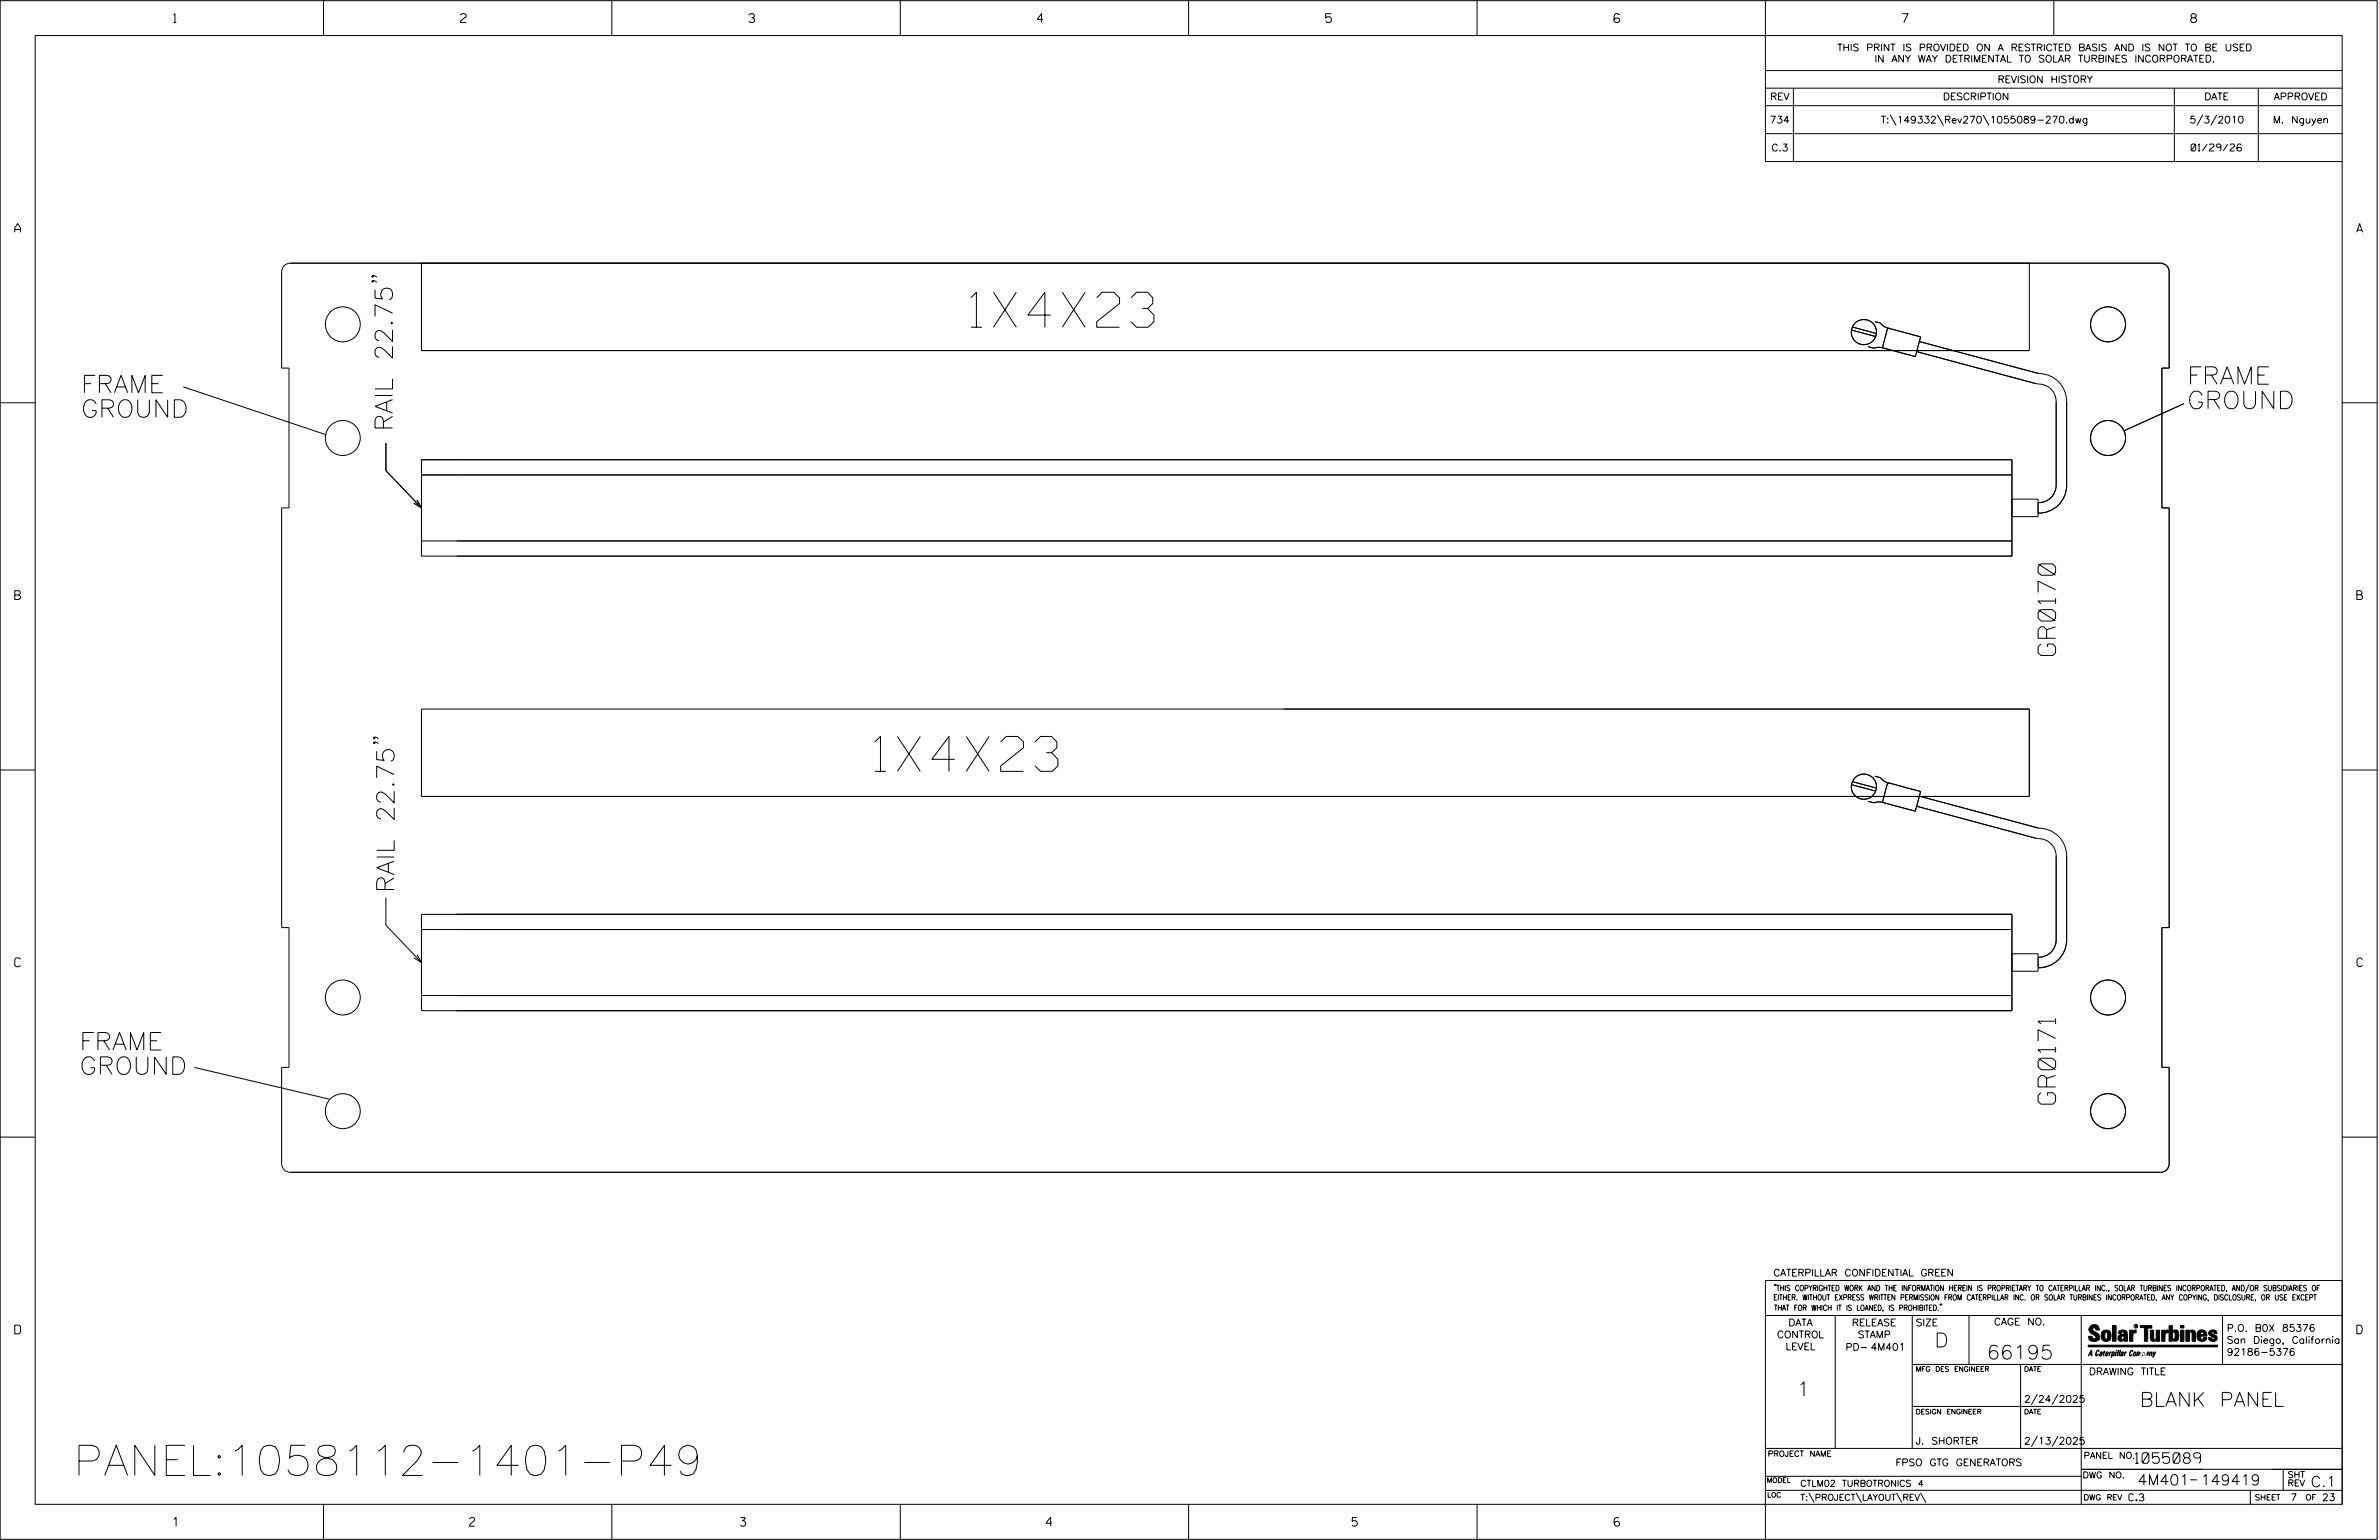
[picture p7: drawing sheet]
<svg xmlns="http://www.w3.org/2000/svg" width="864mm" height="559mm" viewBox="0 0 864 559" stroke-linecap="round" stroke-linejoin="round" font-family="sans-serif">
<defs><g id="words">
<g font-size="12.7">
<text x="352.4" y="118.7">1X4X23</text>
<text x="317.6" y="279.9">1X4X23</text>
</g>
<text font-size="10.9" x="26.6" y="535.4">PANEL:1058112-1401-P49</text>
<g font-size="6.3">
<text x="29.4" y="142.5">FRAME</text>
<text x="794" y="139.4">FRAME</text>
<text x="794" y="148.3">GROUND</text>
<text x="29.4" y="151.4">GROUND</text>
<text x="142.5" y="156.5" transform="rotate(-90 142.5 156.5)">RAIL 22.75&quot;</text>
<text x="746.2" y="237.8" transform="rotate(-90 746.2 237.8)">GR0170</text>
<text x="143.1" y="324" transform="rotate(-90 143.1 324)">RAIL 22.75&quot;</text>
<text x="28.9" y="381">FRAME</text>
<text x="28.9" y="389.9">GROUND</text>
<text x="746.2" y="400.6" transform="rotate(-90 746.2 400.6)">GR0171</text>
</g>
<g font-size="5.1">
<text x="702.3" y="488.8">D</text>
<text x="721.2" y="493.2">66195</text>
<text x="652.2" y="506.5">1</text>
<text x="776.8" y="510.3">BLANK PANEL</text>
</g>
<g font-size="3.8">
<text x="775.1" y="531">1055089</text>
<text x="775.9" y="538.9">4M401</text>
<text x="798.8" y="538.9">149419</text>
<text x="838.8" y="539.5">C.1</text>
</g>
<g font-size="3.2">
<text x="63" y="8.2">1</text>
<text x="167.2" y="8.2">2</text>
<text x="271.8" y="8.2">3</text>
<text x="376.5" y="8.2">4</text>
<text x="481.2" y="8.2">5</text>
<text x="690.6" y="8.2">7</text>
<text x="795.3" y="8.2">8</text>
<text x="5.4" y="84.3">A</text>
<text x="855.5" y="84.3">A</text>
<text x="5.4" y="217.5">B</text>
<text x="855.6" y="217.5">B</text>
<text x="5.4" y="350.8">C</text>
<text x="855.6" y="350.8">C</text>
<text x="5.4" y="484">D</text>
<text x="855.6" y="484">D</text>
<text x="62.8" y="553.8">1</text>
<text x="170.4" y="553.8">2</text>
<text x="268.8" y="553.8">3</text>
<text x="379.8" y="553.8">4</text>
<text x="490.8" y="553.8">5</text>
<text x="585.9" y="553.8">6</text>
</g>
<g font-size="2.5">
<text x="666.9" y="18.5">THIS PRINT IS PROVIDED ON A RESTRICTED BASIS AND IS NOT TO BE USED</text>
<text x="680.5" y="22.6">IN ANY WAY DETRIMENTAL TO SOLAR TURBINES INCORPORATED.</text>
<text x="725.1" y="30">REVISION HISTORY</text>
<text x="642.6" y="36.3">REV</text>
<text x="705.3" y="36.3">DESCRIPTION</text>
<text x="800.2" y="36.3">DATE</text>
<text x="825.4" y="36.3">APPROVED</text>
<text x="642.4" y="44.7">734</text>
<text x="682.8" y="44.7">T:\149332\Rev270\1055089-270.dwg</text>
<text x="794.8" y="44.7">5/3/2010</text>
<text x="825.1" y="44.7">M. Nguyen</text>
<text x="643" y="54.8">C.3</text>
<text x="795.4" y="54.8">01/29/26</text>
<text x="643.8" y="463">CATERPILLAR CONFIDENTIAL GREEN</text>
<text x="645.1" y="485.5">CONTROL</text>
<text x="649.2" y="481.1">DATA</text>
<text x="672.3" y="481.1">RELEASE</text>
<text x="674.4" y="485.5">STAMP</text>
<text x="695.4" y="481.1">SIZE</text>
<text x="723.8" y="480.8">CAGE NO.</text>
<text x="808.4" y="483.1">P.O. B0X 85376</text>
<text x="648.2" y="489.8">LEVEL</text>
<text x="669.9" y="490">PD- 4M401</text>
<text x="808.4" y="487.5">San Diego, California</text>
<text x="808.4" y="491.8">92186-5376</text>
<text x="758.3" y="498.9">DRAWING TITLE</text>
<text x="734.8" y="508.9">2/24/2025</text>
<text x="695.4" y="524.1">J. SHORTER</text>
<text x="734.8" y="524.1">2/13/2025</text>
<text x="688.1" y="531.9">FPSO GTG GENERATORS</text>
<text x="772.8" y="544.6">C.3</text>
<text x="831.4" y="544.6">7</text>
<text x="842.9" y="544.6">23</text>
</g>
<g font-size="2.3">
<text x="756.4" y="529.2">PANEL NO.</text>
<text x="653.5" y="539.4">CTLM02 TURBOTRONICS 4</text>
<text x="756" y="536.3">DWG NO.</text>
<text x="830.4" y="539.3">REV</text>
<text x="830.4" y="536.2">SHT</text>
<text x="653.5" y="544.5">T:\PROJECT\LAYOUT\REV\</text>
</g>
<g font-size="2">
<text x="643.8" y="468.4">&quot;THIS COPYRIGHTED WORK AND THE INFORMATION HEREIN IS PROPRIETARY TO CATERPILLAR INC., SOLAR TURBINES INCORPORATED, AND/OR SUBSIDIARIES OF</text>
<text x="643.8" y="471.8">EITHER. WITHOUT EXPRESS WRITTEN PERMISSION FROM CATERPILLAR INC. OR SOLAR TURBINES INCORPORATED, ANY COPYING, DISCLOSURE, OR USE EXCEPT</text>
<text x="644" y="475.6">THAT FOR WHICH IT IS LOANED, IS PROHIBITED.&quot;</text>
<text x="641.7" y="528.5">PROJECT NAME</text>
<text x="756.3" y="544.3">DWG REV</text>
<text x="818.5" y="544.3">SHEET</text>
<text x="836.9" y="544.3">OF</text>
</g>
<g font-size="1.8">
<text x="695.4" y="497.6">MFG DES ENGINEER</text>
<text x="734.8" y="497.6">DATE</text>
<text x="695.4" y="513.1">DESIGN ENGINEER</text>
<text x="734.8" y="513.1">DATE</text>
<text x="641.3" y="538">MODEL</text>
<text x="641.5" y="543.3">LOC</text>
</g>
<text font-size=".9" x="775.1" y="481.7">R</text>
</g></defs>
<g fill="none" stroke="#000" stroke-width=".36">
<path d="M.1 .2h862.8v558.4h-862.8zM12.8 12.9h837.4v533h-837.4zM117.4 .2v12.7M222.1 .2v12.7M326.8 .2v12.7M431.5 .2v12.7M536.2 .2v12.7M587.9 5.5l-.5-.5h-1l-.5 1v1.7l.5 .4h1l.6-.4v-.6l-.6-.5h-1l-.5 .5M640.9 .2v58.4h209.3M745.6 .2v12.7M640.9 25.6h209.3M640.9 32h209.3"/>
<path d="M640.9 38.3h209.3M651 32v26.6M789.3 32v26.6M819.8 32v26.6M640.9 48.5h209.3M686.2 41.7l2.1 3.8M703.3 41.7l2.2 3.8M719.9 41.7l2.1 3.8M799.6 41.7l-2.1 3.8M804.7 41.7l-2.2 3.8M103.2 96.4l.8-.6 1.4-.3h678.9a3.1 3.1 0 0 1 3.1 3.1v35h-2.6v50.7h2.6v152.3h-2.6v50.7h2.6v34.9a3.1 3.1 0 0 1-3.1 3.2h-678.9a3.1 3.1 0 0 1-3.2-3.2v-34.9h2.7v-50.7h-2.7v-152.3h2.7v-50.7h-2.7v-35l.2-.9zM736.7 95.5v31.7h-583.7v-31.7"/>
<path d="M135.3 101.8l.2 .3-.2 .3-.4-.3a1.17 1.17 0 0 1 1.8 .3M135.3 100l.2 .3-.2 .3-.4-.3 .4-.3h.6l.8 .6M672.1 119.8l8.8 2.3M672.4 118.7l8.7 2.3M680.6 116.7l2 .5 1.4 1.3 1.7 .7M685.2 119l12 3.2-1.9 7.2-12-3.2zM678.1 125.8l2.2 .6 1.7-.4 1.8 .3M695.8 127.6l43.3 11.6a6.7 6.7 0 0 1 7.3 6.5v30.4a6.3 6.3 0 0 1-6.6 6.3M696.7 123.9l43.4 11.6a10.1 10.1 0 0 1 10.1 10.2v30.4a10.1 10.1 0 0 1-10.4 10.1M.1 146.2h12.7M66.5 140.4l51.7 17.3M792.7 146.5l-21.7 9.8"/>
<path d="M850.2 146.2h12.7M140.1 160.8v10l12.9 13.5M153 166.8h577.4v35h-577.4zM153 172.3h577.4M151.4 181.5l1.6 2.8-2.8-1.7M153 196.3h577.4M730.4 181.1h9.4v6.4h-9.4M153 257.3h583.7v31.7h-583.7zM.1 279.4h12.7M135.8 269.3l.3 .3-.3 .3-.3-.3 .3-.3h.7l.8 .6M135.8 267.5l.3 .3-.3 .3-.3-.3a1.17 1.17 0 0 1 1.8 .3M850.2 279.4h12.7"/>
<path d="M672.1 284.7l8.8 2.4M672.4 283.6l8.7 2.4M678.1 290.8l2.2 .5 1.7-.3 1.8 .3M680.6 281.7l2 .5 1.4 1.3 1.7 .6M685.2 284l12 3.2-1.9 7.2-12-3.3zM695.8 292.6l43.3 11.6a6.7 6.7 0 0 1 7.3 6.5v30.3a6.3 6.3 0 0 1-6.6 6.3M696.7 288.9l43.4 11.6a10.1 10.1 0 0 1 10.1 10.2v30.3a10.1 10.1 0 0 1-10.4 10.2M140.1 325.7v10l12.9 13.5M153 331.8h577.4v34.9h-577.4zM153 337.3h577.4M151.4 346.4l1.6 2.8-2.8-1.7M730.4 346.1h9.4v6.3h-9.4"/>
<path d="M153 361.2h577.4M70.5 387.3l49.3 11.6M.1 412.6h12.7M850.2 412.6h12.7M640.9 477.3h209.3M644.2 466.1l-.1 .4M644.7 466.1l-.2 .4M666.2 477.3v48.3M694.2 477.3v48.3M704.4 473.3l-.1 .4M704.8 473.3l-.1 .4M714.8 477.3v17.8"/>
<path d="M755.5 477.3v68.6M806.8 477.3v17.8M816.5 466l-1.4 3.1M850.2 464.6h-209.3v94M850.2 464.8v81.1M694.2 495.1h156M733.5 495.1v30.5M758.6 481.4a2.02 2.02 0 0 1 3.1-.1l.5 1.3h-1.3l-.2-.6-.4-.2-.6 .1-.1 .4 .4 .7a2.46 2.46 0 0 1 2.2 2.9 2.83 2.83 0 0 1-3.8 .3l-.3-1.3h1.3l.2 .7 .6 .3 .5-.2 .2-.5-.4-.6-1.9-1.2-.4-.9zM759.2 491.3h-.7l.7-1.2v1.9h.2l-.1-2.1-1.3 2.1 .5-.5h.7M761.3 490l.3-.2 .4 .3-.1 .3-.3-.4-.4 .3-.3 1.6h.4l.4-.5-.3 .6-.4 .1-.3-.4zM762.6 490.6l.5-.1-.1 1.4h-.9a.74 .74 0 0 1 .9-.8l-.3 .7-.5 .1 .2-.5 .6-.2v-.5l-.7 .2zM763 483.2a2.17 2.17 0 0 1 3.1 0l.3 1.4-.3 1.5a2.17 2.17 0 0 1-3.1 0l-.3-1.5z"/>
<path d="M763.6 490.5l.4-.4 .2 .6h-.3l-.3 .9 .2 .4-.3-.1zM764.1 483.7l.5-.4 .4 .3v2.2l-.4 .2-.5-.2zM764.6 491.1l.6 .2v-.7l-.4-.1-.4 .6-.1 .8h.6M764.6 491.1l-.1 .8h.4M764.6 482.6v.8M764.8 490.7l.4 .1v.3h-.6zM765 491.5l-.1 .4zM766 490.5l-.5 1.5zM766 490.8l.4-.3-.4 .4M766.9 481h1.3v5.7h-1.3zM767 490.8l.5 .1-.3 .8-.4 .2zM767.3 490.5h-.5l-.5 2"/>
<path d="M767.3 490.5a.8 .8 0 0 1 .2 1 .8 .8 0 0 1-.9 .4l-.1 .6M767.3 490.5l-.1 .2M768.1 490.5l-.4 1.5zM768.2 489.9h.3l-.1 .2h-.2zM769 489.9l-.5 2.1zM769.7 489.9l-.6 2.1zM770.1 491.4l.5-.3-.5 .8zM770.4 491.9h.1M770.6 491.1l.1-.4-.7 .2 .1-.3 .6-.1 .2 .3-.5 1.1M770.6 491.1a.74 .74 0 0 0-.8 .8h.6M771 484.8h-.7l-.3 .6 .4 .7 .5-.3 .1-2.4h-.8l-.1 .4h-1.2a1.71 1.71 0 0 1 1.8-1.3 1.71 1.71 0 0 1 1.6 1.4v2.8h-1.1l-.1-.6M771 484.2l-1.5 .1a1.41 1.41 0 0 0 0 2.4l.5 .1 1.1-.7"/>
<path d="M771.2 486.1h-.1M771.4 490.5l.1 .3 .4-.3-.9 1.5zM771.5 490.8h.1M773 482.7h1.2v.5l.5-.5 .7-.1v1h-.6l-.5 .4-.1 2.7h-1.2zM773.3 490.3l.6-.4 .4 .2-.1 .4-.3-.4a1.28 1.28 0 0 0-.5 1.8l.6-.4-.1 .4-.8 .1zM774.7 490.8l.5-.3a.88 .88 0 0 1 .2 .9 .88 .88 0 0 1-.7 .7l-.2-.2zM774.8 490.9h.5l-.3 1h-.3l-.2-.2zM775.2 490.5l-.1 .2M776.8 481h4.3v.9h-1.5v4.8h-1.3M776.8 490.6l-.8 .2v-.3l-.4 1.5 .8-1.3v1.3l.3-1.2M779.3 491.1h.4M779.6 490.5h.3l-.3 1.4"/>
<path d="M779.6 490.7h.2l-.1 .4M779.7 491.1l-.1 .4M779.7 491.1l-.4 .2M780.1 492l.4-1.5 .1 .3 .3-.3 .3 .2-.3 1.3v-1.3l-.7 1.3M780.6 482.7h1.2v2.7l.1 .4 .4 .3 .4-.7v-2.7h1.2l.1 4h-1.3v-.5l-1.1 .6-.7-.3-.3-.7zM781.6 492.5l1-2-.8 1.3-.2-1.3-.2 2M784.7 482.7h1.2v.5l.5-.5 .7-.1v1h-.5l-.6 .4-.1 2.7h-1.2zM787.4 481h1.2v2a1.4 1.4 0 0 1 2.2 .2l.1 1.4-.4 1.9-1.5 .1-.4-.5v-1l.5 .9 .5-.3v-2.1l-.5-.4-.5 .7v2.8h-1.2zM791.5 482.7h1.3v4h-1.3zM791.5 481h1.3v.9h-1.3zM793.5 482.7h1.3v.4l.7-.5 1.1 .2 .4 .6v3.3h-1.2l-.3-3.4-.7 .2v3.2h-1.3zM794.8 483.1h.1"/>
<path d="M797.7 483.2a1.92 1.92 0 0 1 2.4-.5 1.92 1.92 0 0 1 1 2.1h-2.3v.8l.6 .5 .5-.3v-.5h1.2a1.83 1.83 0 0 1-2.1 1.4 1.83 1.83 0 0 1-1.5-2.1zM798.8 484.2v.6M799.1 483.4h.6l.2 .8h-1.1zM804.6 482.9a1.84 1.84 0 0 0-2.9 .8 3.3 3.3 0 0 0 2.2 1.9l-.5 .5-.4-.3-.1-.4h-1.2l.1 .6a1.92 1.92 0 0 0 2.9 .4M804.9 483.8h-1.2l-.2-.6-.5 .1-.1 .3 .1 .3 1.8 .9M805.1 488.1h-47.1v.6h47.1M694.2 510.3h61.3M739.6 505.8l-2.2 3.9M747.1 505.8l-2.2 3.9M640.9 525.6h209.2M640.9 535.7h114.6M739.6 521.1l-2.2 3.8"/>
<path d="M747.1 521.1l-2.2 3.8M755.5 533.2h94.7M795 537h2.6M828.8 533.2v7.6M117.4 545.9v12.7M222.1 545.9v12.7M326.8 545.9v12.7M431.5 545.9v12.7M536.2 545.9v12.7M640.9 540.8h209.3M656.6 541.7l2 3.5M673.8 541.7l1.9 3.5"/>
<path d="M688.4 541.7l2 3.5M697.2 541.7l1.9 3.5M816.9 541v4.9"/>
<circle cx="124.4" cy="117.7" r="6.3"/>
<circle cx="765.2" cy="117.7" r="6.4"/>
<circle cx="676.6" cy="120.5" r="4.6"/>
<circle cx="124.4" cy="158.9" r="6.3"/>
<circle cx="765.2" cy="158.9" r="6.4"/>
<circle cx="676.6" cy="285.5" r="4.6"/>
<circle cx="124.4" cy="361.9" r="6.3"/>
<circle cx="765.2" cy="361.9" r="6.4"/>
<circle cx="124.4" cy="403.2" r="6.3"/>
<circle cx="765.2" cy="403.2" r="6.4"/>
<circle cx="775.4" cy="481.2" r=".69"/>
</g>
<g fill="#000">
<path d="M768.1 490.5l-.4 1.5zM768.2 489.9h.3l-.1 .2h-.2zM769 489.9l-.5 2.1zM769.7 489.9l-.6 2.1zM791.5 481h1.3v.9h-1.3zM791.5 482.7h1.3v4h-1.3zM758 488.1h47.1v.6h-47.1z"/>
<path d="M759.2 489.9l-1.2 2.1 .5-.5h.7v.5h.2zM759.2 490.1v1.2h-.7z" fill-rule="evenodd"/>
<path d="M758.6 481.4a2.02 2.02 0 0 1 3.1-.1l.5 1.3h-1.3l-.2-.6-.4-.2-.6 .1-.1 .4 .4 .7a2.46 2.46 0 0 1 2.2 2.9 2.83 2.83 0 0 1-3.8 .3l-.3-1.3h1.3l.2 .7 .6 .3 .5-.2 .2-.5-.4-.6-1.9-1.2-.4-.9z" fill-rule="evenodd"/>
<path d="M761.3 490l.3-.2 .4 .3-.1 .3-.3-.4-.4 .3-.3 1.6h.4l.4-.5-.3 .6-.4 .1-.3-.4z" fill-rule="evenodd"/>
<path d="M762.6 490.6l.5-.1-.1 1.4h-.9a.74 .74 0 0 1 .9-.8l-.6 .3-.2 .5 .5-.1 .3-.6v-.5l-.7 .2z" fill-rule="evenodd"/>
<path d="M763.6 490.5l.4-.4 .2 .6h-.3l-.3 .9 .2 .4-.3-.1z" fill-rule="evenodd"/>
<path d="M764.8 490.5l.5 .3-.1 .5h-.6l.6-.2v-.3l-.4-.1-.3 1.2h.4l.3-.4-.6 .6-.3-.2v-.4z" fill-rule="evenodd"/>
<path d="M763 483.2a2.17 2.17 0 0 1 3.1 0l.3 1.4-.3 1.5a2.17 2.17 0 0 1-3.1 0l-.3-1.5zM764.1 483.7v2.1l.5 .2 .4-.2v-2.2l-.4-.3z" fill-rule="evenodd"/>
<path d="M766 490.5v.3l.4-.1-.4 .2-.5 1.1z" fill-rule="evenodd"/>
<path d="M766.8 490.5l-.5 2 .3-.6a.71 .71 0 0 0 .9-.5 .71 .71 0 0 0-.4-.9zM767 490.8l.5 .1-.3 .8-.4 .2z" fill-rule="evenodd"/>
<path d="M766.9 481h1.3v5.7h-1.3z" fill-rule="evenodd"/>
<path d="M770.1 490.6l.6-.1 .2 .3-.4 1.2-.5 .1-.2-.5 .3-.5h.5l-.7 .5v.3l.4-.1 .4-.9-.5-.2-.2 .2z" fill-rule="evenodd"/>
<path d="M769.4 482.8l-.5 1h1.2l.1-.4h.8v.8l-1.5 .1a1.41 1.41 0 0 0 0 2.4l.5 .1 1.1-.7 .1 .6h1.1v-2.8a1.79 1.79 0 0 0-2.4-1.2zM770.3 484.8h.7l-.1 1-.5 .3-.4-.7z" fill-rule="evenodd"/>
<path d="M771.4 490.5l.1 .3 .4-.3-.9 1.5z" fill-rule="evenodd"/>
<path d="M773 482.7h1.2v.5l.5-.5 .7-.1v1h-.6l-.5 .4-.1 2.7h-1.2z" fill-rule="evenodd"/>
<path d="M773.3 490.3l.6-.4 .4 .2-.1 .4-.3-.4a1.28 1.28 0 0 0-.5 1.8l.6-.4-.3 .5h-.6z" fill-rule="evenodd"/>
<path d="M774.7 490.8l-.2 1.1h.7a.96 .96 0 0 0 0-1.4zM774.8 490.9h.5l-.1 .6-.5 .4-.2-.2z" fill-rule="evenodd"/>
<path d="M776 490.5v.3l.4-.3 .2 .3 .7-.2-.3 1.4v-1.3l-.6 1.3v-1.3l-.8 1.3z" fill-rule="evenodd"/>
<path d="M776.8 481h4.3v.9h-1.5v4.8h-1.3v-4.8h-1.5z" fill-rule="evenodd"/>
<path d="M777.9 490.5l-.5 2 .3-.6a.71 .71 0 0 0 .9-.5 .71 .71 0 0 0-.4-.9zM778.1 490.8l.3-.1 .1 .4-.5 .8-.2-.5z" fill-rule="evenodd"/>
<path d="M779.3 490.6l.6-.1-.3 1.5-.7-.1a.67 .67 0 0 1 .8-.8l-.6 .3-.1 .5 .4-.1 .4-.9-.4-.2-.3 .2z" fill-rule="evenodd"/>
<path d="M780.5 490.5l.1 .3 .3-.3 .3 .2-.3 1.3v-1.3l-.8 1.3z" fill-rule="evenodd"/>
<path d="M780.6 482.7h1.2v2.7l.1 .4 .4 .3 .4-.7v-2.7h1.2l.1 4h-1.3v-.5l-1.1 .6-.7-.3-.3-.7z" fill-rule="evenodd"/>
<path d="M781.6 490.5l.2 1.3 .8-1.3-1.2 2z" fill-rule="evenodd"/>
<path d="M784.7 482.7h1.2v.5l.5-.5 .7-.1v1h-.5l-.6 .4-.1 2.7h-1.2z" fill-rule="evenodd"/>
<path d="M787.4 481h1.2v2a1.4 1.4 0 0 1 2.2 .2l.1 1.4-.4 1.9-1.5 .1-.4-.5v-1l.5 .9 .5-.3v-2.1l-.5-.4-.5 .7v2.8h-1.2z" fill-rule="evenodd"/>
<path d="M793.5 482.7h1.3v.4a1.29 1.29 0 0 1 2.2 .3v3.3h-1.2l-.3-3.4-.7 .2v3.2h-1.3z" fill-rule="evenodd"/>
<path d="M797.7 483.2a1.92 1.92 0 0 1 2.4-.5 1.92 1.92 0 0 1 1 2.1h-2.3v.8l.6 .5 .5-.3v-.5h1.2a1.83 1.83 0 0 1-2.1 1.4 1.83 1.83 0 0 1-1.5-2.1zM799.1 483.4l-.3 .8h1.1l-.2-.8z" fill-rule="evenodd"/>
<path d="M801.9 483.2a1.94 1.94 0 0 1 3 .1v.5h-1.2l-.2-.6-.5 .1-.1 .3 .1 .3 1.8 .9a1.2 1.2 0 0 1 .1 1.3 1.2 1.2 0 0 1-1.2 .7l-1.6-.4-.4-1h1.2l.1 .4 .4 .3 .5-.5a3.3 3.3 0 0 1-2.2-1.9z" fill-rule="evenodd"/>
<circle cx="761.4" cy="492" r=".07"/>
<circle cx="762.2" cy="485.1" r=".07"/>
<circle cx="769.3" cy="492" r=".07"/>
<circle cx="773.1" cy="486.7" r=".07"/>
<circle cx="791.5" cy="486.7" r=".07"/>
<circle cx="791.5" cy="481" r=".07"/>
<circle cx="794.8" cy="486.7" r=".07"/>
</g>
<use href="#words"/>
</svg>
